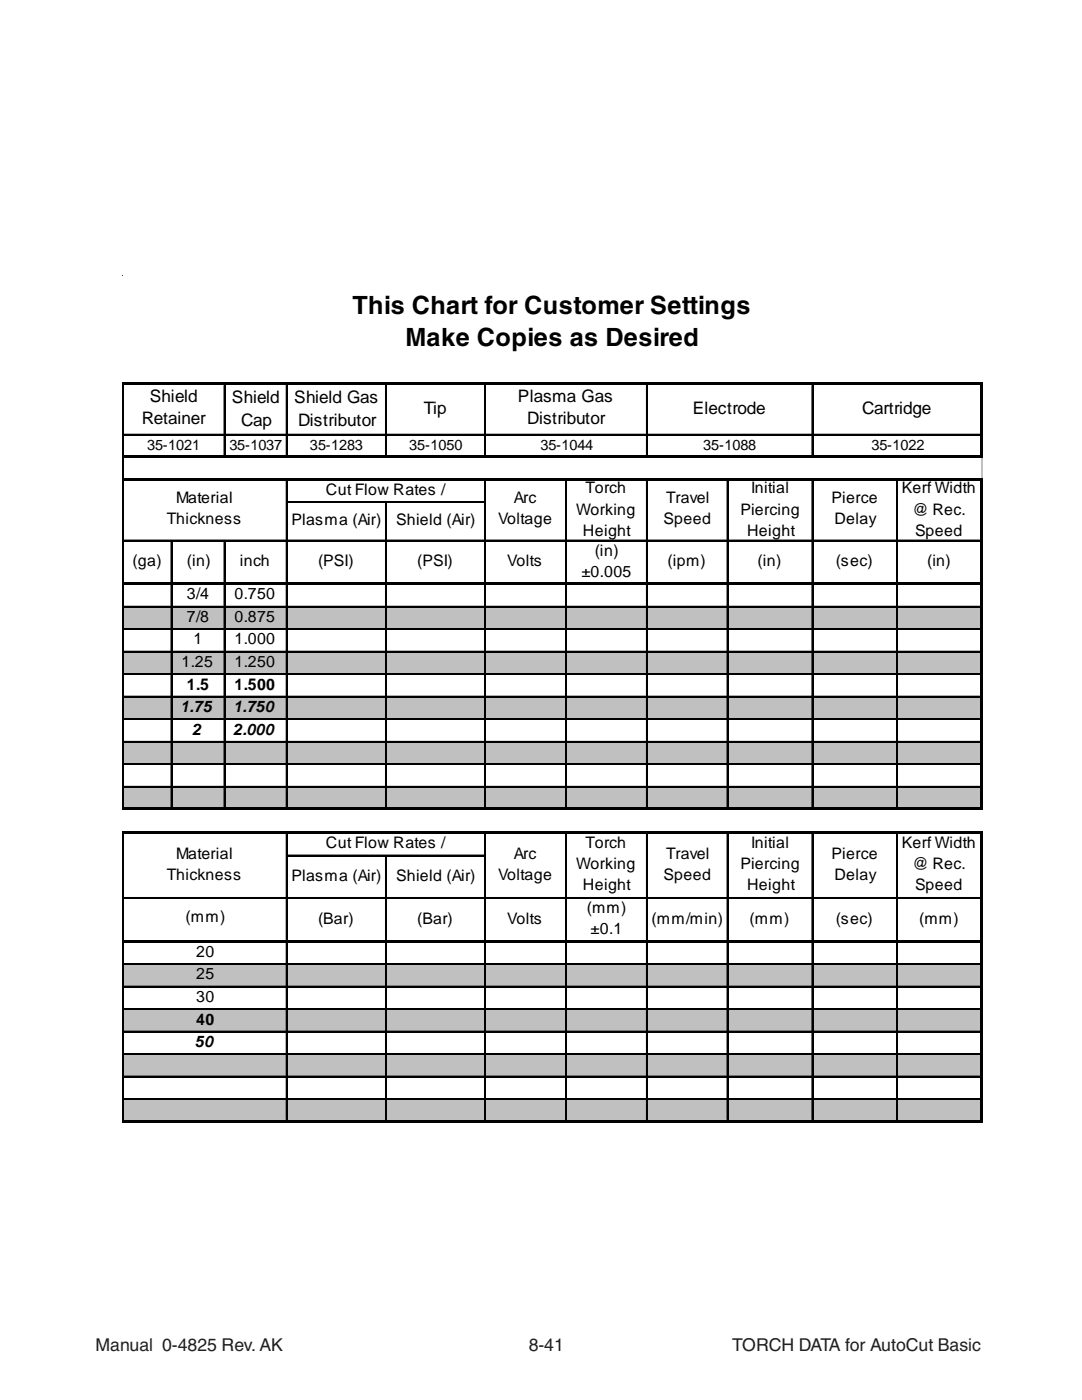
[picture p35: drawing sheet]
<svg xmlns="http://www.w3.org/2000/svg" width="216mm" height="279mm" viewBox="0 0 216 279" stroke-linecap="round" stroke-linejoin="round" font-family="sans-serif">
<defs><g id="words">
<g font-size="5">
<text x="70.3" y="62.7">This Chart for Customer Settings</text>
<text x="80.9" y="69">Make Copies as Desired</text>
</g>
<g font-size="3.5" fill="#231f20">
<text x="19" y="269.5">Manual 0-4825 Rev. AK</text>
<text x="105.5" y="269.5">8-41</text>
<text x="146.1" y="269.5">TORCH DATA for AutoCut Basic</text>
</g>
<g font-size="3.4">
<text x="29.9" y="80.2">Shield</text>
<text x="46.3" y="80.5">Shield</text>
<text x="58.7" y="80.5">Shield Gas</text>
<text x="84.6" y="82.6">Tip</text>
<text x="103.3" y="80.2">Plasma Gas</text>
<text x="138.2" y="82.6">Electrode</text>
<text x="172" y="82.6">Cartridge</text>
<text x="28.3" y="84.7">Retainer</text>
<text x="48.1" y="85">Cap</text>
<text x="59.5" y="85">Distributor</text>
<text x="105.2" y="84.7">Distributor</text>
</g>
<g font-size="3.2">
<text x="35.2" y="100.3">Material</text>
<text x="65" y="98.7">Cut Flow Rates /</text>
<text x="102.5" y="100.3">Arc</text>
<text x="116.8" y="98.5">Torch</text>
<text x="132.9" y="100.3">Travel</text>
<text x="149.9" y="98.5">Initial</text>
<text x="165.9" y="100.3">Pierce</text>
<text x="180" y="98.5">Kerf Width</text>
<text x="33.3" y="104.6">Thickness</text>
<text x="58.2" y="104.8">Plasma (Air)</text>
<text x="79" y="104.8">Shield (Air)</text>
<text x="99.4" y="104.6">Voltage</text>
<text x="115" y="102.7">Working</text>
<text x="116.3" y="106.9">Height</text>
<text x="132.4" y="104.6">Speed</text>
<text x="147.7" y="102.7">Piercing</text>
<text x="149.1" y="106.9">Height</text>
<text x="166.5" y="104.6">Delay</text>
<text x="182.1" y="102.7">@ Rec.</text>
<text x="182.6" y="106.9">Speed</text>
<text x="26.5" y="113">(ga)</text>
<text x="37.3" y="113">(in)</text>
<text x="47.8" y="113">inch</text>
<text x="63.5" y="113">(PSI)</text>
<text x="83.3" y="113">(PSI)</text>
<text x="101.2" y="113">Volts</text>
<text x="118.7" y="110.9">(in)</text>
<text x="133.2" y="113">(ipm)</text>
<text x="151.2" y="113">(in)</text>
<text x="166.7" y="113">(sec)</text>
<text x="185" y="113">(in)</text>
<text x="37.3" y="119.6">3/4</text>
<text x="46.8" y="119.6">0.750</text>
<text x="116" y="115.1">±0.005</text>
<text x="37.3" y="124.1">7/8</text>
<text x="46.8" y="124.1">0.875</text>
<text x="38.6" y="128.6">1</text>
<text x="46.8" y="128.6">1.000</text>
<text x="36.2" y="133.1">1.25</text>
<text x="37.3" y="137.7">1.5</text>
<text x="46.8" y="133.1">1.250</text>
<text x="46.8" y="137.7">1.500</text>
<text x="36" y="142.1">1.75</text>
<text x="46.5" y="142.1">1.750</text>
<text x="38.4" y="146.6">2</text>
<text x="46.5" y="146.6">2.000</text>
<text x="35.2" y="171.4">Material</text>
<text x="65" y="169.2">Cut Flow Rates /</text>
<text x="102.5" y="171.4">Arc</text>
<text x="115" y="173.5">Working</text>
<text x="116.8" y="169.2">Torch</text>
<text x="132.9" y="171.4">Travel</text>
<text x="147.7" y="173.5">Piercing</text>
<text x="149.9" y="169.2">Initial</text>
<text x="165.9" y="171.4">Pierce</text>
<text x="180" y="169.2">Kerf Width</text>
<text x="182.1" y="173.5">@ Rec.</text>
<text x="33.3" y="175.6">Thickness</text>
<text x="58.2" y="175.9">Plasma (Air)</text>
<text x="79" y="175.9">Shield (Air)</text>
<text x="99.4" y="175.6">Voltage</text>
<text x="116.3" y="177.7">Height</text>
<text x="132.4" y="175.6">Speed</text>
<text x="149.1" y="177.7">Height</text>
<text x="166.5" y="175.6">Delay</text>
<text x="182.6" y="177.7">Speed</text>
<text x="37" y="184.1">(mm)</text>
<text x="63.5" y="184.3">(Bar)</text>
<text x="83.3" y="184.3">(Bar)</text>
<text x="101.2" y="184.3">Volts</text>
<text x="117.1" y="182.2">(mm)</text>
<text x="130" y="184.3">(mm/min)</text>
<text x="149.6" y="184.3">(mm)</text>
<text x="166.7" y="184.3">(sec)</text>
<text x="183.4" y="184.3">(mm)</text>
<text x="39.2" y="190.9">20</text>
<text x="117.9" y="186.4">±0.1</text>
<text x="39.2" y="195.4">25</text>
<text x="39.2" y="199.9">30</text>
<text x="38.9" y="208.9">50</text>
<text x="39.2" y="204.5">40</text>
</g>
<g font-size="2.9">
<text x="29.4" y="89.8">35-1021</text>
<text x="45.8" y="89.8">35-1037</text>
<text x="61.8" y="89.8">35-1283</text>
<text x="81.7" y="89.8">35-1050</text>
<text x="107.8" y="89.8">35-1044</text>
<text x="140.3" y="89.8">35-1088</text>
<text x="173.9" y="89.8">35-1022</text>
</g>
</g></defs>
<g fill="#c0c0c0">
<path d="M24.6 121h171.5v4.7h-171.5z"/>
<path d="M24.6 130h171.5v4.7h-171.5z"/>
<path d="M24.6 138.9h171.5v4.8h-171.5z"/>
<path d="M24.6 148h171.5v4.7h-171.5z"/>
<path d="M24.6 156.9h171.5v4.8h-171.5z"/>
</g>
<g fill="#fff">
<path d="M24.6 161.4h171.5v5h-171.5z"/>
<path d="M24.6 166.2h154.6v13.2h-154.6z"/>
<path d="M24.6 179.1h171.5v9h-171.5z"/>
</g>
<g fill="#c0c0c0">
<path d="M24.6 192.3h171.5v4.8h-171.5z"/>
<path d="M24.6 201.3h171.5v4.7h-171.5z"/>
<path d="M24.6 210.3h171.5v4.8h-171.5z"/>
<path d="M24.6 219.2h171.5v4.8h-171.5z"/>
</g>
<path d="M24.6 76.3h171.5v.6h-171.5zM24.6 90.9h171.5v.5h-171.5zM24.6 95.4h171.5v.5h-171.5zM195.5 76.9h.6v14.5h-.6zM24.6 116.2h171.5v.6h-171.5zM24.6 161.2h171.5v.5h-171.5zM24.6 165.9h171.5v.5h-171.5zM195.5 95.9h.6v65.8h-.6zM24.6 187.6h171.5v.5h-171.5zM24.6 223.5h171.5v.5h-171.5zM195.5 166.4h.6v57.6h-.6z" fill="#000"/>
<g fill="none" stroke="#000" stroke-width=".2">
<path d="M24.3 54.9h.1M44.7 76.9v14M57.1 76.9v14M76.9 76.9v14M96.7 76.9v14M129 76.9v14M162 76.9v14M24.6 86.7h170.9M57.1 95.9v20.3M96.7 95.9v20.3M112.9 95.9v20.3M129 95.9v20.3"/>
<path d="M145.1 95.9v20.3M162 95.9v20.3M178.9 95.9v20.3M24.6 107.8h170.9M34.1 108v8.2M34.1 116.8v44.4M44.7 108v8.2M44.7 116.8v44.4M57.1 116.8v44.4M57.4 100.1h39.6M76.9 100.4v15.8M76.9 116.8v44.4"/>
<path d="M96.7 116.8v44.4M112.9 116.8v44.4M129 116.8v44.4M145.1 116.8v44.4M162 116.8v44.4M178.9 116.8v44.4M24.6 121h170.9M24.6 125.5h170.9M24.6 130h170.9M24.6 134.5h170.9M24.6 138.9h170.9M24.6 143.5h170.9"/>
<path d="M24.6 148h170.9M24.6 152.4h170.9M24.6 156.9h170.9M24.6 179.1h170.9M57.1 166.4v21.2M57.4 170.6h39.6M76.9 170.9v16.7M96.7 166.4v21.2M112.9 166.4v21.2M129 166.4v21.2M145.1 166.4v21.2M162 166.4v21.2"/>
<path d="M178.9 166.4v21.2M24.6 192.3h170.9M24.6 196.8h170.9M57.1 188.1v35.4M76.9 188.1v35.4M96.7 188.1v35.4M112.9 188.1v35.4M129 188.1v35.4M145.1 188.1v35.4M162 188.1v35.4M178.9 188.1v35.4M24.6 201.3h170.9"/>
<path d="M24.6 205.8h170.9M24.6 210.3h170.9M24.6 214.8h170.9M24.6 219.2h170.9"/>
</g>
<g fill="none" stroke="#000" stroke-width=".25">
<path d="M24.5 76.3v85.4M44.8 76.9v14M57.2 76.9v14M77 76.9v14M96.9 76.9v14M129.1 76.9v14M162.1 76.9v14M24.6 86.8h170.9M57.2 95.9v20.3M96.9 95.9v20.3M113 95.9v20.3M129.1 95.9v20.3"/>
<path d="M145.2 95.9v20.3M162.1 95.9v20.3M179 95.9v20.3M24.6 107.9h170.9M34.2 108v8.2M34.2 116.8v44.4M44.8 108v8.2M44.8 116.8v44.4M57.2 116.8v44.4M57.4 100.2h39.6M77 100.4v15.8M77 116.8v44.4"/>
<path d="M96.9 116.8v44.4M113 116.8v44.4M129.1 116.8v44.4M145.2 116.8v44.4M162.1 116.8v44.4M179 116.8v44.4M24.6 121.1h170.9M24.6 125.6h170.9M24.6 130.1h170.9M24.6 148.1h170.9M24.6 152.6h170.9M24.6 157.1h170.9"/>
<path d="M24.5 165.9v58.1M24.6 179.2h170.9M57.2 166.4v21.2M57.4 170.8h39.6M77 170.9v16.7M96.9 166.4v21.2M113 166.4v21.2M129.1 166.4v21.2M145.2 166.4v21.2M162.1 166.4v21.2M179 166.4v21.2M24.6 192.4h170.9"/>
<path d="M24.6 196.9h170.9M57.2 188.1v35.4M77 188.1v35.4M96.9 188.1v35.4M113 188.1v35.4M129.1 188.1v35.4M145.2 188.1v35.4M162.1 188.1v35.4M179 188.1v35.4M24.6 201.4h170.9M24.6 205.9h170.9"/>
</g>
<path d="M195.8 91.4v4" fill="none" stroke="#c0c0c0" stroke-width=".2"/>
<path d="M196 91.4v4" fill="none" stroke="#c0c0c0" stroke-width=".25"/>
<path d="M24.6 134.6h170.9M24.6 139.1h170.9M24.6 143.6h170.9M24.6 210.4h170.9M24.6 214.9h170.9M24.6 219.4h170.9" fill="none" stroke="#000" stroke-width=".3"/>
<use href="#words"/>
</svg>
